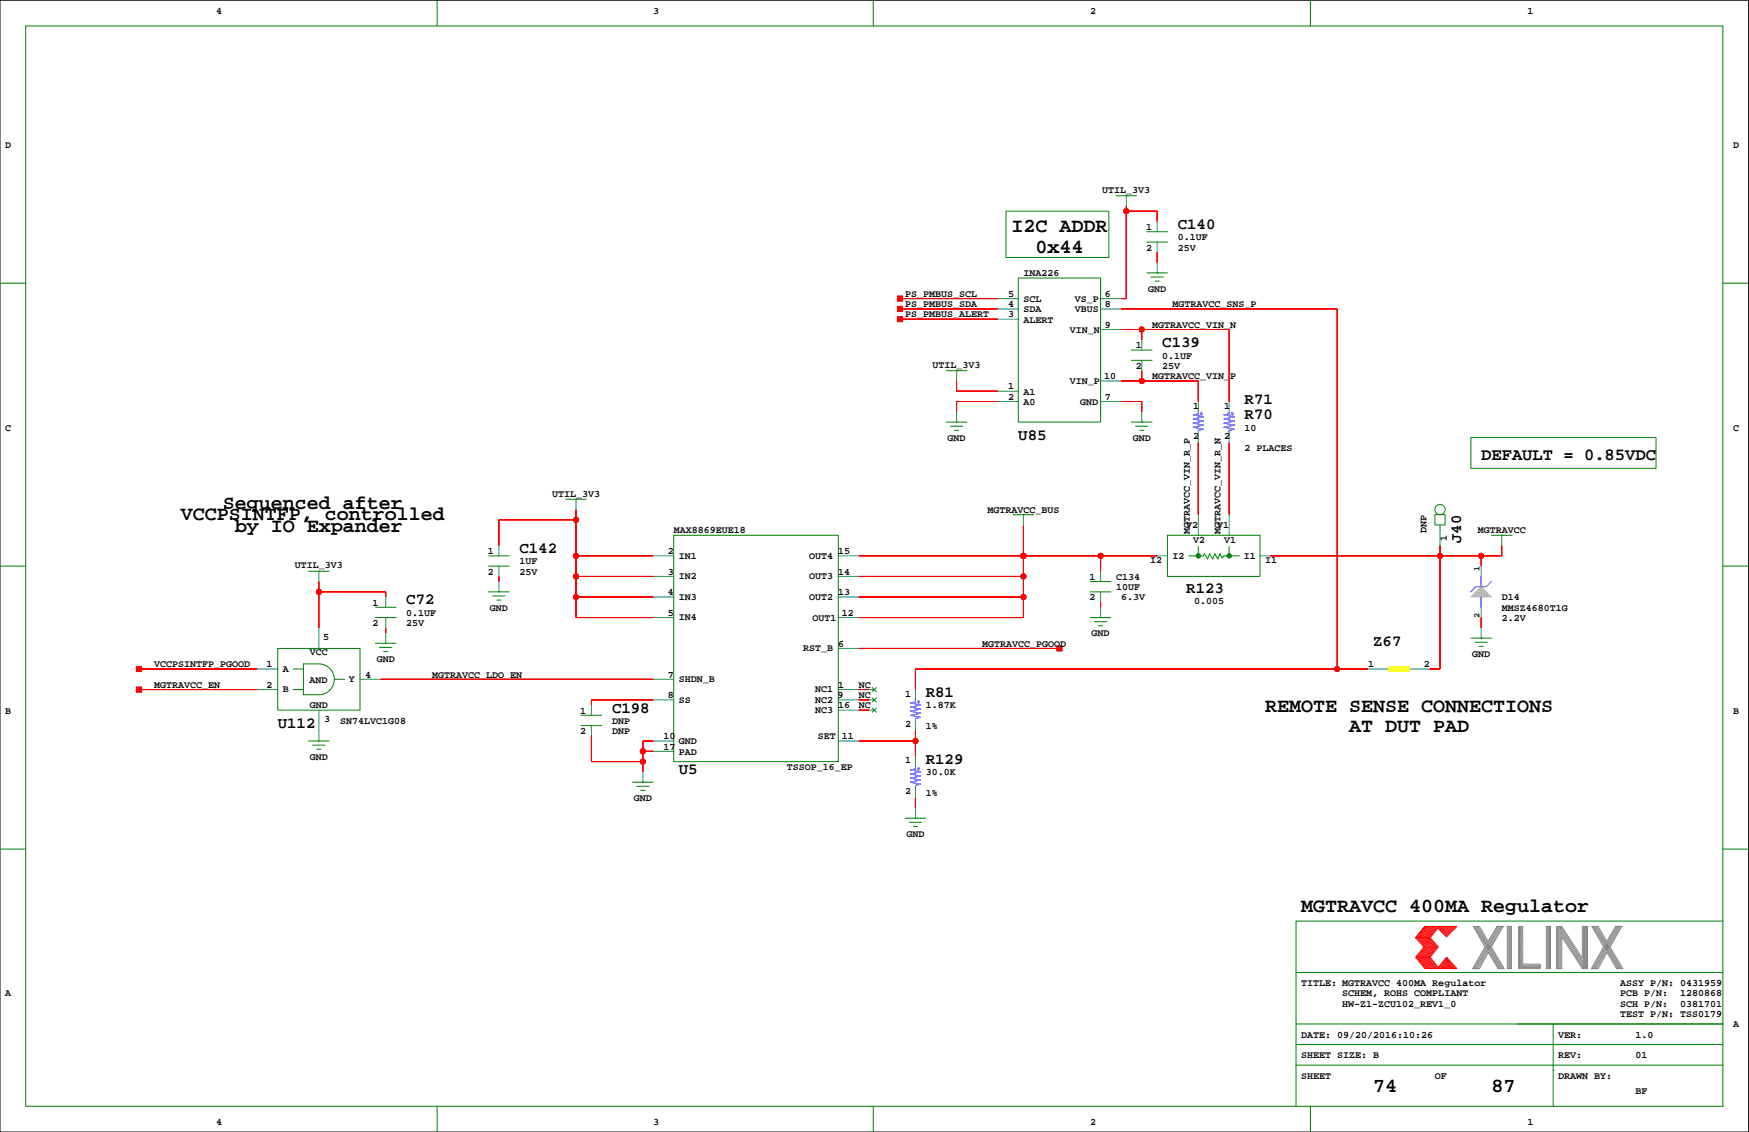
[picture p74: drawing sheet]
<svg xmlns="http://www.w3.org/2000/svg" width="432mm" height="279mm" viewBox="0 0 432 279" stroke-linecap="round" stroke-linejoin="round" font-family="sans-serif">
<defs><g id="words">
<g font-size="4.9">
<text x="249.7" y="57.3">I2C ADDR</text>
<text x="255.6" y="62.4">0x44</text>
<text x="55" y="125.5">Sequenced after</text>
<text x="44.6" y="128.4">VCCPSINTFP, controlled</text>
<text x="58" y="131.2">by IO Expander</text>
<text x="312.3" y="175.7">REMOTE SENSE CONNECTIONS</text>
<text x="333.1" y="180.8">AT DUT PAD</text>
<text x="321.2" y="225.2">MGTRAVCC 400MA Regulator</text>
<text x="339" y="269.6">74</text>
<text x="368.2" y="269.6">87</text>
</g>
<text font-size="4.2" x="365.7" y="113.6">DEFAULT = 0.85VDC</text>
<g font-size="3.9">
<text x="290.8" y="56.5">C140</text>
<text x="287" y="85.7">C139</text>
<text x="307.3" y="99.7">R71</text>
<text x="307.3" y="103.5">R70</text>
<text x="251.4" y="108.6">U85</text>
<text x="128.2" y="136.5">C142</text>
<text x="360.7" y="134" transform="rotate(-90 360.7 134)">J40</text>
<text x="100.3" y="149.2">C72</text>
<text x="292.9" y="146.3">R123</text>
<text x="339" y="159.4">Z67</text>
<text x="228.5" y="172.1">R81</text>
<text x="68.6" y="179.7">U112</text>
<text x="151.1" y="175.9">C198</text>
<text x="167.6" y="191.1">U5</text>
<text x="228.5" y="188.6">R129</text>
</g>
<g font-size="2.5">
<text x="53.3" y="3.4">4</text>
<text x="161.3" y="3.4">3</text>
<text x="269.2" y="3.4">2</text>
<text x="377.1" y="3.4">1</text>
<text x="1.3" y="36.4">D</text>
<text x="427.9" y="36.4">D</text>
<text x="272.1" y="47.6">UTIL_3V3</text>
<text x="282.9" y="56.8">1</text>
<text x="290.8" y="59.3">0.1UF</text>
<text x="282.9" y="61.8">2</text>
<text x="290.8" y="61.8">25V</text>
<text x="252.7" y="68.2">INA226</text>
<text x="283.5" y="72">GND</text>
<text x="223.5" y="75.8">PS_PMBUS_SDA</text>
<text x="223.5" y="73.3">PS_PMBUS_SCL</text>
<text x="248.9" y="75.8">4</text>
<text x="248.9" y="73.3">5</text>
<text x="252.7" y="74.5">SCL</text>
<text x="252.7" y="77.1">SDA</text>
<text x="265.4" y="74.5">VS_P</text>
<text x="265.4" y="77.1">VBUS</text>
<text x="272.8" y="75.8">8</text>
<text x="272.8" y="73.3">6</text>
<text x="289.5" y="75.8">MGTRAVCC_SNS_P</text>
<text x="223.5" y="78.3">PS_PMBUS_ALERT</text>
<text x="248.9" y="78.3">3</text>
<text x="252.7" y="79.6">ALERT</text>
<text x="264.1" y="82.2">VIN_N</text>
<text x="272.8" y="80.9">9</text>
<text x="284.4" y="80.9">MGTRAVCC_VIN_N</text>
<text x="280.4" y="86">1</text>
<text x="287" y="88.5">0.1UF</text>
<text x="230.2" y="90.8">UTIL_3V3</text>
<text x="264.1" y="94.9">VIN_P</text>
<text x="272.6" y="93.6">10</text>
<text x="280.4" y="91">2</text>
<text x="284.4" y="93.6">MGTRAVCC_VIN_P</text>
<text x="287" y="91">25V</text>
<text x="248.9" y="96.1">1</text>
<text x="248.9" y="98.7">2</text>
<text x="252.7" y="99.9">A0</text>
<text x="252.7" y="97.4">A1</text>
<text x="266.6" y="99.9">GND</text>
<text x="272.8" y="98.7">7</text>
<text x="294.6" y="100.8">1</text>
<text x="302.2" y="100.8">1</text>
<text x="1.3" y="106.3">C</text>
<text x="307.3" y="106.3">10</text>
<text x="427.9" y="106.3">C</text>
<text x="233.9" y="108.8">GND</text>
<text x="279.7" y="108.8">GND</text>
<text x="294.6" y="108.4">2</text>
<text x="302.2" y="108.4">2</text>
<text x="307.3" y="111.4">2 PLACES</text>
<text x="136.3" y="122.8">UTIL_3V3</text>
<text x="166.3" y="131.7">MAX8869EUE18</text>
<text x="243.8" y="126.6">MGTRAVCC_BUS</text>
<text x="292.9" y="130.4">V2</text>
<text x="293.7" y="131.7" transform="rotate(-90 293.7 131.7)">MGTRAVCC_VIN_R_P</text>
<text x="300.5" y="130.4">V1</text>
<text x="301.4" y="131.7" transform="rotate(-90 301.4 131.7)">MGTRAVCC_VIN_R_N</text>
<text x="352.1" y="131.5" transform="rotate(-90 352.1 131.5)">DNP</text>
<text x="364.8" y="131.7">MGTRAVCC</text>
<text x="120.4" y="136.8">1</text>
<text x="164.9" y="136.8">2</text>
<text x="167.6" y="137.9">IN1</text>
<text x="199.8" y="137.9">OUT4</text>
<text x="207" y="136.8">15</text>
<text x="289.5" y="137.9">I2</text>
<text x="294.6" y="134.1">V2</text>
<text x="302.2" y="134.1">V1</text>
<text x="307.1" y="137.9">I1</text>
<text x="357.2" y="133.6" transform="rotate(-90 357.2 133.6)">1</text>
<text x="72.8" y="140.3">UTIL_3V3</text>
<text x="120.4" y="141.8">2</text>
<text x="128.2" y="139.3">1UF</text>
<text x="128.2" y="141.8">25V</text>
<text x="164.9" y="141.8">3</text>
<text x="167.6" y="143">IN2</text>
<text x="199.8" y="143">OUT3</text>
<text x="207" y="141.8">14</text>
<text x="269" y="143.1">1</text>
<text x="275.5" y="143.1">C134</text>
<text x="284" y="138.9">I2</text>
<text x="312.3" y="138.9">I1</text>
<text x="92" y="149.4">1</text>
<text x="164.9" y="146.9">4</text>
<text x="167.6" y="148">IN3</text>
<text x="199.8" y="148">OUT2</text>
<text x="207" y="146.9">13</text>
<text x="269" y="148.2">2</text>
<text x="275.5" y="145.6">10UF</text>
<text x="276.8" y="148.2">6.3V</text>
<text x="294.8" y="149.1">0.005</text>
<text x="370.8" y="148.2">D14</text>
<text x="92" y="154.5">2</text>
<text x="100.3" y="154.5">25V</text>
<text x="100.3" y="152">0.1UF</text>
<text x="120.9" y="150.7">GND</text>
<text x="164.9" y="152">5</text>
<text x="167.6" y="153.1">IN4</text>
<text x="200.6" y="153.3">OUT1</text>
<text x="207.8" y="152">12</text>
<text x="370.8" y="150.7">MMSZ4680T1G</text>
<text x="370.8" y="153.3">2.2V</text>
<text x="76.5" y="161.8">VCC</text>
<text x="79.8" y="158">5</text>
<text x="198.3" y="160.7">RST_B</text>
<text x="207" y="159.6">6</text>
<text x="242.5" y="159.6">MGTRAVCC_PGOOD</text>
<text x="269.5" y="157.1">GND</text>
<text x="38.1" y="164.7">VCCPSINTFP_PGOOD</text>
<text x="65.8" y="164.7">1</text>
<text x="69.8" y="165.8">A</text>
<text x="90.1" y="167.2">4</text>
<text x="93" y="163.4">GND</text>
<text x="106.7" y="167.2">MGTRAVCC_LDO_EN</text>
<text x="164.9" y="167.2">7</text>
<text x="337.7" y="164.7">1</text>
<text x="351.5" y="164.7">2</text>
<text x="363.5" y="162.1">GND</text>
<text x="38.1" y="169.8">MGTRAVCC_EN</text>
<text x="65.8" y="169.8">2</text>
<text x="69.8" y="170.9">B</text>
<text x="76.4" y="168.5">AND</text>
<text x="86.1" y="168.4">Y</text>
<text x="164.9" y="172.3">8</text>
<text x="167.6" y="168.4">SHDN_B</text>
<text x="167.6" y="173.4">SS</text>
<text x="201.2" y="170.9">NC1</text>
<text x="201.2" y="173.6">NC2</text>
<text x="206.8" y="172.3">9</text>
<text x="207" y="169.8">1</text>
<text x="212" y="169.8">NC</text>
<text x="212" y="172.3">NC</text>
<text x="223.5" y="171.9">1</text>
<text x="1.3" y="176.1">B</text>
<text x="76.5" y="174.8">GND</text>
<text x="80" y="178.3">3</text>
<text x="84" y="178.7">SN74LVC1G08</text>
<text x="143.3" y="176.1">1</text>
<text x="151.1" y="178.7">DNP</text>
<text x="201.2" y="176">NC3</text>
<text x="207" y="174.8">16</text>
<text x="212" y="174.8">NC</text>
<text x="223.5" y="179.6">2</text>
<text x="228.5" y="179.9">1%</text>
<text x="228.5" y="174.8">1.87K</text>
<text x="427.9" y="176.1">B</text>
<text x="143.3" y="181.2">2</text>
<text x="151.1" y="181.2">DNP</text>
<text x="163.8" y="182.5">10</text>
<text x="163.8" y="185">17</text>
<text x="167.6" y="183.7">GND</text>
<text x="201.9" y="182.5">SET</text>
<text x="207.8" y="182.5">11</text>
<text x="76.5" y="187.5">GND</text>
<text x="167.6" y="186.3">PAD</text>
<text x="194.3" y="190.1">TSSOP_16_EP</text>
<text x="223.5" y="188.4">1</text>
<text x="228.5" y="191.4">30.0K</text>
<text x="156.5" y="197.7">GND</text>
<text x="223.5" y="196.1">2</text>
<text x="228.5" y="196.4">1%</text>
<text x="223.8" y="206.6">GND</text>
<text x="1.3" y="245.9">A</text>
<text x="321.2" y="243.4">TITLE: MGTRAVCC 400MA Regulator</text>
<text x="331.4" y="245.9">SCHEM, ROHS COMPLIANT</text>
<text x="400" y="243.4">ASSY P/N: 0431959</text>
<text x="400" y="245.9">PCB P/N:</text>
<text x="414.8" y="245.9">1280868</text>
<text x="331.4" y="248.5">HW-Z1-ZCU102_REV1_0</text>
<text x="400" y="251">TEST P/N: TSS0179</text>
<text x="400" y="248.5">SCH P/N:</text>
<text x="414.8" y="248.5">0381701</text>
<text x="321.2" y="256.1">DATE: 09/20/2016:10:26</text>
<text x="384.7" y="256.1">VER:</text>
<text x="403.8" y="256.1">1.0</text>
<text x="427.9" y="253.6">A</text>
<text x="321.2" y="261.2">SHEET SIZE: B</text>
<text x="384.7" y="261.2">REV:</text>
<text x="403.8" y="261.2">01</text>
<text x="321.2" y="266.3">SHEET</text>
<text x="354.2" y="266.3">OF</text>
<text x="384.7" y="266.3">DRAWN BY:</text>
<text x="403.8" y="270.1">BF</text>
<text x="53.3" y="277.7">4</text>
<text x="161.3" y="277.7">3</text>
<text x="269.2" y="277.7">2</text>
<text x="377.1" y="277.7">1</text>
</g>
<g font-size="2.1">
<text x="365.2" y="141" transform="rotate(-90 365.2 141)">1</text>
<text x="365.2" y="152.4" transform="rotate(-90 365.2 152.4)">2</text>
</g>
</g></defs>
<path d="M0 .1h431.7v279.3h-431.7z" fill="none" stroke="#000" stroke-width=".25"/>
<g fill="none" stroke="#008000" stroke-width=".25">
<path d="M6.3 6.4h419.1v266.7h-419.1zM107.9 .1v6.3M215.6 .1v6.3M323.5 .1v6.3M248.4 52.1h25.3v11.4h-25.3zM275.5 48.3h5.1M278.1 48.3h.1M283.1 59.7h5.1M283.1 57.2h5.1M0 69.9h6.3M251.4 68.6h20.3v35.6h-20.3zM283.1 67.4h5.1"/>
<path d="M284.2 68.4h3M285.2 69.4h1M285.7 67.4h.1M425.4 69.9h6.3M233.6 91.5h5.1M236.2 91.5h.1M279.3 88.9h5.1M279.3 86.4h5.1M233.6 104.2h5.1M234.6 105.2h3.1M235.7 106.2h1M236.2 104.2h.1"/>
<path d="M279.3 104.2h5.1M280.4 105.2h3M281.4 106.2h1M281.9 104.2h.1M0 139.7h6.3M120.6 139.7h5.1M120.6 137.2h5.1M139.7 123.2h5M142.2 123.2h.1M166.3 132.1h40.7v55.9h-40.7zM250.1 127h5.1M252.7 127h.1"/>
<path d="M288.2 132.1h22.9v10.2h-22.9zM293.6 137.2h3.5l.3-.5 .7 1.3 .5-1.3 .8 1.3 .5-1.3 .8 1.3 .5-1.3 .5 1 .5-.5h3.8M295.8 134.9v1.8M303.5 134.9v1.8M354.2 127h2.6v2.6h-2.6zM355.5 129.6v1.2M368.2 132.1h5.1M370.8 132.1h.1M425.4 139.7h6.3M76.2 141h5.1M78.7 141h.1M92.7 152.4h5.1"/>
<path d="M92.7 149.9h5.1M92.7 158.8h5.1M93.7 159.8h3.1M95.2 158.8h.1M120.6 146.1h5.1M121.6 147.1h3.1M122.7 148.1h1M123.2 146.1h.1M269.2 146.1h5.1M269.2 143.5h5.1M269.2 152.4h5.1M270.2 153.4h3"/>
<path d="M271.2 154.5h1M271.7 152.4h.1M363.1 157.5h5.1M364.2 158.5h3M365.2 159.5h1M365.7 157.5h.1M68.6 160h20.3v15.3h-20.3zM72.4 170.2h2.5M72.4 165.1h2.5M74.9 163.9h3.8a3.8 3.8 0 0 1 3.8 3.8 3.8 3.8 0 0 1-3.8 3.8h-3.8zM82.5 167.7h2.6M94.7 160.8h1"/>
<path d="M143.5 179.1h5.1M143.5 176.6h5.1M215.3 169.7l1.1 1M215.3 174.8l1.1 1M215.3 172.2l1.1 1.1M216.4 169.7l-1.1 1M216.4 174.8l-1.1 1M216.4 172.2l-1.1 1.1M76.2 182.9h5.1M77.2 183.9h3M78.2 184.9h1M78.7 182.9h.1"/>
<path d="M156.2 193.1h5.1M157.2 194.1h3M158.2 195.1h1M158.7 193.1h.1M0 209.6h6.3M223.5 201.9h5M224.5 203h3M225.5 204h1M226 201.9h.1M425.4 209.6h6.3M425.4 227.3h-105.4v35.6M320 257.8h105.4"/>
<path d="M320 252.7h105.4M320 240h105.4M383.5 252.7v20.4M107.9 273.1v6.3M215.6 273.1v6.3M320 262.9v10.2M320 262.9h105.4M323.5 273.1v6.3M383.5 264.2h.1"/>
<circle cx="295.8" cy="137.2" r=".51"/>
<circle cx="303.5" cy="137.2" r=".51"/>
<circle cx="355.5" cy="125.8" r="1.27"/>
</g>
<g fill="none" stroke="#f00" stroke-width=".25">
<path d="M278.1 52.1h7.6v2.6M278.1 50.9v22.8h-1.3M222.2 73.7h24.1M222.2 78.8h24.1M222.2 76.2h24.1M276.8 76.2h53.3v88.9M285.7 62.3v2.5M236.2 94v2.6h10.1M246.3 99.1h-10.1v2.5M276.8 81.3h26.7v17.8M276.8 94h19v5.1M276.8 99.1h5.1v2.5"/>
<path d="M281.9 81.3v2.6M281.9 91.5v2.5M295.8 109.3v17.7M303.5 109.3v17.7M142.2 128.3h-19v6.4M142.2 137.2h19.1M142.2 125.8v26.6h19.1M212 137.2h73.7M252.7 137.2h.1M252.7 129.6v22.8h-40.7M271.7 137.2v3.8M355.5 134.7v30.4h-2.5"/>
<path d="M365.7 137.2v2.5M370.8 134.7v2.5h-57.2M78.7 143.5v11.5M78.7 146.1h16.5v1.2M95.2 155v1.2M123.2 142.3v1.2M142.2 142.3h19.1M142.2 147.3h19.1M212 142.3h40.7M212 147.3h40.7M271.7 148.6v1.3M365.7 152.4v2.6"/>
<path d="M34.3 165.1h29.2M34.3 170.2h29.2M94 167.7h67.3M161.3 172.7h-15.3v1.3M212 170.2h2.6M212 175.3h2.6M212 172.7h2.6M212 160h49.6M337.7 165.1h-111.7v5.1M78.7 180.4h.1M146 181.6v6.4h12.7M158.7 185.4h2.6"/>
<path d="M161.3 182.9h-2.6v7.6M212 182.9h14M226 180.4v6.3M226 196.9v2.5M349.5 236.3h3.6M349.9 231.5l1.9 2.2-2 2.6 2.2 2.8M350.1 236.3l2.2 2.8M350.2 231.5l1.9 2.3-2 2.5M350.4 236.3l2.2 2.8M350.5 231.5l1.9 2.3-2 2.5M350.6 236.3l2.3 2.7M350.8 231.5l1.9 2.3-2 2.5"/>
<path d="M351 236.3l2.2 2.8M351.1 231.5l1.9 2.3-2 2.5M351.3 236.3l2.2 2.8M351.4 231.5l1.9 2.3-2 2.5M351.6 236.3l2.2 2.8M351.7 231.5l1.9 2.2M351.8 228.7l-2.3 2.8 2.3-2.8h7.9l-2.6 2.5-2.1-2.1-1.9 2.4 2 2.2-2 2.6 2 2.5 2-2.5 2.6 2.8h-7.9l-2.3-2.8M351.9 236.3l2.2 2.8M352 231.5l1.9 2.2M352.1 228.7l-2.2 2.7M352.2 236.3l2.2 2.8M352.3 231.5l1.9 2.3-2 2.5"/>
<path d="M352.4 228.7l-2.2 2.7M352.5 236.3l2.2 2.8M352.6 231.5l1.9 2.2M352.7 228.7l-2.2 2.7M352.8 236.3l2.2 2.8M352.8 231.5l2 2.2M353 228.7l-2.2 2.7M353.1 231.5h-3.6l2.1 2.2-2.1 2.6M353.2 228.7l-2.1 2.7M353.6 233.8l-2 2.5M353.6 228.7l-2.2 2.7M353.8 228.7l-2.1 2.7"/>
<path d="M353.9 233.8l-1.9 2.4M354.1 228.7l-2.1 2.7M354.4 228.7l-2.1 2.7M354.5 233.8l-2 2.5M354.7 228.7l-2.1 2.7M354.8 233.8l-2 2.5M355 228.7l-2.1 2.7M355.2 238.8l.2 .3M355.3 238.6l.4 .5M355.4 228.7l-.4 .4M355.4 238.4l.6 .7M355.6 238.3l.7 .8"/>
<path d="M355.7 238.1l.9 1M355.7 228.7l-.5 .5M355.9 237.9l1 1.2M356 237.8l1.2 1.3M356.1 228.7l-.8 .7M356.1 237.6l1.4 1.4M356.3 237.4l1.5 1.7M356.4 237.2l1.6 1.9M356.5 228.7l-1 .9M356.5 237.1l1.8 2M356.7 236.9l1.9 2.2M356.8 236.7l2.1 2.4"/>
<path d="M356.8 228.7l-1.1 1.1M356.9 236.6l2.3 2.5M357.1 236.5l2.3 2.6M357.2 228.7l-1.3 1.2M357.5 228.7l-1.4 1.4M357.8 228.7l-1.6 1.6M358.2 228.7l-1.8 1.7M358.5 228.7l-1.9 1.9M359 228.7l-2.2 2.1M359.3 228.7l-2.3 2.3"/>
<circle cx="278.1" cy="52.1" r=".63"/>
<circle cx="281.9" cy="81.3" r=".63"/>
<circle cx="281.9" cy="94" r=".63"/>
<circle cx="142.2" cy="128.3" r=".63"/>
<circle cx="142.2" cy="137.2" r=".63"/>
<circle cx="252.7" cy="137.2" r=".63"/>
<circle cx="271.7" cy="137.2" r=".63"/>
<circle cx="355.5" cy="137.2" r=".63"/>
<circle cx="365.7" cy="137.2" r=".63"/>
<circle cx="78.7" cy="146.1" r=".63"/>
<circle cx="142.2" cy="142.3" r=".63"/>
<circle cx="142.2" cy="147.4" r=".63"/>
<circle cx="252.7" cy="142.3" r=".63"/>
<circle cx="252.7" cy="147.4" r=".63"/>
<circle cx="330.1" cy="165.1" r=".63"/>
<circle cx="158.7" cy="188" r=".63"/>
<circle cx="158.7" cy="185.4" r=".63"/>
<circle cx="226" cy="182.9" r=".63"/>
</g>
<g fill="none" stroke="#848684" stroke-width=".25">
<path d="M364 228.7l6.1 10.4M364.3 228.7l6.1 10.4M364.6 228.7l6.1 10.4M364.9 228.7l6.1 10.4M367.4 232.3l-2.1-3.6h-1.6l2.9 5-3 5.4h1.7l2.1-4 2.4 4h1.6l-3.2-5.4M369.6 228.7l-2.2 3.6M369.8 228.7l-5.9 10.4M370.2 228.7l-6 10.4M370.5 228.7l-6 10.4M370.8 228.7l-6 10.4M371.1 228.7h-1.5h1.5l-2.9 5M372.1 228.7h1v10.4h-1z"/>
<path d="M372.4 228.7v10.4M372.6 228.7v10.4M372.9 228.7v10.4M374.9 228.7h1v9.3h4.3v1.1h-5.3zM375.1 228.7v10.4M375.4 228.7v10.4M375.7 228.7v10.4M375.7 238.2h4.5M375.7 238.5h4.5M375.7 238.8h4.5M381.8 228.7h1v10.4h-1zM382 228.7v10.4"/>
<path d="M382.3 228.7v10.4M382.5 228.7v10.4M384.3 228.7h1.3l5.1 7.8v-7.8h1.2v10.4h-1.2l-5.1-7.9v7.9h-1.3zM384.5 228.7v10.4M384.8 228.7v10.4M385.1 228.7v10.4M385.3 228.7v10.4M385.3 230.3l5.6 8.7M385.3 229.8l5.6 8.7M385.3 229.2l5.6 8.7M385.3 228.8l5.6 8.7M390.9 228.7v10.4"/>
<path d="M391.2 228.7v10.4M391.5 228.7v10.4M391.7 228.6v10.4M393.3 228.7l6.1 10.4M393.6 228.7l6.1 10.4M393.9 228.7l6.1 10.4M394.2 228.7l6.1 10.4M396.7 232.3l-2.1-3.6h-1.6l2.9 5-3 5.4M397.5 233.7l3.2 5.4h-1.6l-2.4-4-2.2 4h-1.6M398.9 228.7l-2.2 3.6M399.1 228.7l-6 10.4M399.4 228.7l-5.9 10.4"/>
<path d="M399.7 228.7l-5.9 10.4M400.1 228.7l-6 10.4M400.4 228.7h-1.5h1.5l-2.9 5"/>
</g>
<g fill="none" stroke="#008080" stroke-width=".25">
<path d="M278.1 48.3v2.6M285.7 54.7v2.5M285.7 59.7v2.6M246.3 73.7h5.1M246.3 76.2h5.1M246.3 78.8h5.1M271.7 73.7h5.1M271.7 76.2h5.1M285.7 64.8v2.6M236.2 91.5v2.5M246.3 99.1h5.1M246.3 96.6h5.1"/>
<path d="M271.7 99.1h5.1M271.7 81.3h5.1M271.7 94h5.1M281.9 83.9v2.5M281.9 88.9v2.6M295.8 99.1v2.5M303.5 99.1v2.5M236.2 101.6v2.6M281.9 101.6v2.6M295.8 106.7v2.6M303.5 106.7v2.6M123.2 134.7v2.5"/>
<path d="M123.2 139.7v2.6M142.2 123.2v2.6M161.3 137.2h5M207 137.2h5M252.7 127v2.6M285.7 137.2h2.5M295.8 127v5.1M303.5 127v5.1M311.1 137.2h2.5M355.5 130.8v3.9M365.7 139.7v2.6M370.8 132.1v2.6"/>
<path d="M78.7 141v2.5M78.7 155v5M95.2 147.3v2.6M95.2 152.4v2.6M95.2 156.2v2.6M123.2 143.5v2.6M161.3 142.3h5M161.3 147.3h5M161.3 152.4h5M207 142.3h5M207 147.3h5M207 152.4h5"/>
<path d="M271.7 141v2.5M271.7 146.1v2.5M271.7 149.9v2.5M365.7 149.9v2.5M365.7 155v2.5M63.5 165.1h5.1M63.5 170.2h5.1M78.7 175.3v7.6M88.9 167.7h5.1M146 174v2.6M146 179.1v2.5M161.3 167.7h5"/>
<path d="M161.3 172.7h5M207 170.2h5M207 160h5M207 172.7h5M207 175.3h5M214.6 170.2h1.3M214.6 172.7h1.3M214.6 175.3h1.3M226 170.2v2.5M226 177.8v2.6M337.7 165.1h5.1M347.9 165.1h5.1"/>
<path d="M158.7 190.5v2.6M161.3 182.9h5M161.3 185.4h5M207 182.9h5M226 186.7v2.6M226 194.3v2.6M226 199.4v2.5"/>
</g>
<path d="M363.1 147.3l2.6-2.5 2.5 2.5z" fill-rule="evenodd" fill="#c0c0c0" stroke="#c0c0c0" stroke-width=".25"/>
<g fill="none" stroke="#00f" stroke-width=".25">
<path d="M295.8 101.6v.5l-1.2 .3 2.5 .5-2.5 .5 2.5 .5-2.5 .5 2.5 .5-2.5 .5 2.5 .6-1.3 .2v.5M303.5 101.6v.5l-1.3 .3 2.5 .5-2.5 .5 2.5 .5-2.5 .5 2.5 .5-2.5 .5 2.5 .6-1.2 .2v.5M365.7 142.3v2.5M365.7 147.3v2.6M368.2 143.5l-1.3 1.3h-2.5l-1.3 1.3M226 172.7v.6l-1.3 .2 2.6 .5-2.6 .5 2.6 .5-2.6 .5 2.6 .5-2.6 .6 2.6 .5-1.3 .2v.5M226 189.3v.5l-1.3 .2 2.6 .5-2.6 .5 2.6 .5-2.6 .5 2.6 .6-2.6 .5 2.6 .5-1.3 .2v.5"/>
<circle cx="296.6" cy="102.1" r=".25"/>
<circle cx="304.2" cy="102.1" r=".25"/>
<circle cx="226.8" cy="173.3" r=".25"/>
<circle cx="226.8" cy="189.8" r=".25"/>
</g>
<g fill="#008000" stroke="#008000" stroke-width=".25">
<circle cx="303.5" cy="137.2" r=".51"/>
<circle cx="295.8" cy="137.2" r=".51"/>
</g>
<path d="M342.8 164.6h5.1v1h-5.1z" fill-rule="evenodd" fill="#ff0" stroke="#ff0" stroke-width=".25"/>
<path d="M363.1 108h45.7v7.6h-45.7z" fill="none" stroke="#009300" stroke-width=".25"/>
<g fill="#f00" stroke="#f00" stroke-width=".25">
<path d="M365.7 152.4v2.6z" fill-rule="evenodd"/>
<path d="M303.5 109.3v17.7z" fill-rule="evenodd"/>
<path d="M295.8 109.3v17.7z" fill-rule="evenodd"/>
<path d="M281.9 81.3v2.6z" fill-rule="evenodd"/>
<path d="M276.8 81.3h5.1z" fill-rule="evenodd"/>
<path d="M281.9 81.3h21.6z" fill-rule="evenodd"/>
<path d="M303.5 81.3v17.8z" fill-rule="evenodd"/>
<path d="M281.9 91.5v2.5z" fill-rule="evenodd"/>
<path d="M276.8 94h5.1z" fill-rule="evenodd"/>
<path d="M281.9 94h13.9z" fill-rule="evenodd"/>
<path d="M295.8 94v5.1z" fill-rule="evenodd"/>
<path d="M276.8 99.1h5.1z" fill-rule="evenodd"/>
<path d="M281.9 99.1v2.5z" fill-rule="evenodd"/>
<path d="M285.7 52.1v2.6z" fill-rule="evenodd"/>
<path d="M278.1 52.1h7.6z" fill-rule="evenodd"/>
<path d="M278.1 50.9v1.2z" fill-rule="evenodd"/>
<path d="M278.1 52.1v21.6z" fill-rule="evenodd"/>
<path d="M276.8 73.7h1.3z" fill-rule="evenodd"/>
<path d="M285.7 62.3v2.5z" fill-rule="evenodd"/>
<path d="M222.2 78.8h24.1z" fill-rule="evenodd"/>
<path d="M221.6 78.2h1.2v1.2h-1.2z" fill-rule="evenodd"/>
<path d="M236.2 99.1v2.5z" fill-rule="evenodd"/>
<path d="M236.2 99.1h10.1z" fill-rule="evenodd"/>
<path d="M236.2 94v2.6z" fill-rule="evenodd"/>
<path d="M236.2 96.6h10.1z" fill-rule="evenodd"/>
<path d="M222.2 76.2h24.1z" fill-rule="evenodd"/>
<path d="M221.6 75.6h1.2v1.3h-1.2z" fill-rule="evenodd"/>
<path d="M222.2 73.7h24.1z" fill-rule="evenodd"/>
<path d="M221.6 73.1h1.2v1.2h-1.2z" fill-rule="evenodd"/>
<path d="M276.8 76.2h53.3z" fill-rule="evenodd"/>
<path d="M330.1 76.2v88.9z" fill-rule="evenodd"/>
<path d="M226 165.1h104.1z" fill-rule="evenodd"/>
<path d="M330.1 165.1h7.6z" fill-rule="evenodd"/>
<path d="M226 165.1v5.1z" fill-rule="evenodd"/>
<path d="M212 170.2h2.6z" fill-rule="evenodd"/>
<path d="M212 175.3h2.6z" fill-rule="evenodd"/>
<path d="M212 172.7h2.6z" fill-rule="evenodd"/>
<path d="M212 160h49.6z" fill-rule="evenodd"/>
<path d="M260.9 159.4h1.3v1.3h-1.3z" fill-rule="evenodd"/>
<path d="M146 172.7v1.3z" fill-rule="evenodd"/>
<path d="M146 172.7h15.3z" fill-rule="evenodd"/>
<path d="M158.7 188v2.5z" fill-rule="evenodd"/>
<path d="M158.7 182.9h2.6z" fill-rule="evenodd"/>
<path d="M158.7 182.9v2.5z" fill-rule="evenodd"/>
<path d="M158.7 185.4h2.6z" fill-rule="evenodd"/>
<path d="M158.7 185.4v2.6z" fill-rule="evenodd"/>
<path d="M146 188h12.7z" fill-rule="evenodd"/>
<path d="M146 181.6v6.4z" fill-rule="evenodd"/>
<path d="M123.2 142.3v1.2z" fill-rule="evenodd"/>
<path d="M142.2 137.2h19.1z" fill-rule="evenodd"/>
<path d="M142.2 142.3h19.1z" fill-rule="evenodd"/>
<path d="M142.2 147.3h19.1z" fill-rule="evenodd"/>
<path d="M142.2 152.4h19.1z" fill-rule="evenodd"/>
<path d="M142.2 147.3v5.1z" fill-rule="evenodd"/>
<path d="M142.2 142.3v5z" fill-rule="evenodd"/>
<path d="M142.2 137.2v5.1z" fill-rule="evenodd"/>
<path d="M142.2 128.3v8.9z" fill-rule="evenodd"/>
<path d="M142.2 125.8v2.5z" fill-rule="evenodd"/>
<path d="M123.2 128.3h19z" fill-rule="evenodd"/>
<path d="M123.2 128.3v6.4z" fill-rule="evenodd"/>
<path d="M271.7 148.6v1.3z" fill-rule="evenodd"/>
<path d="M271.7 137.2v3.8z" fill-rule="evenodd"/>
<path d="M252.7 129.6v7.6z" fill-rule="evenodd"/>
<path d="M212 152.4h40.7z" fill-rule="evenodd"/>
<path d="M252.7 147.3v5.1z" fill-rule="evenodd"/>
<path d="M212 147.3h40.7z" fill-rule="evenodd"/>
<path d="M252.7 142.3v5z" fill-rule="evenodd"/>
<path d="M212 142.3h40.7z" fill-rule="evenodd"/>
<path d="M252.7 137.2v5.1z" fill-rule="evenodd"/>
<path d="M212 137.2h40.7z" fill-rule="evenodd"/>
<path d="M252.7 137.2h19z" fill-rule="evenodd"/>
<path d="M271.7 137.2h14z" fill-rule="evenodd"/>
<path d="M226 196.9v2.5z" fill-rule="evenodd"/>
<path d="M226 180.4v2.5z" fill-rule="evenodd"/>
<path d="M226 182.9v3.8z" fill-rule="evenodd"/>
<path d="M212 182.9h14z" fill-rule="evenodd"/>
<path d="M353 165.1h2.5z" fill-rule="evenodd"/>
<path d="M355.5 137.2v27.9z" fill-rule="evenodd"/>
<path d="M355.5 134.7v2.5z" fill-rule="evenodd"/>
<path d="M365.7 137.2v2.5z" fill-rule="evenodd"/>
<path d="M370.8 134.7v2.5z" fill-rule="evenodd"/>
<path d="M365.7 137.2h5.1z" fill-rule="evenodd"/>
<path d="M355.5 137.2h10.2z" fill-rule="evenodd"/>
<path d="M313.6 137.2h41.9z" fill-rule="evenodd"/>
<path d="M34.3 170.2h29.2z" fill-rule="evenodd"/>
<path d="M33.6 169.6h1.3v1.2h-1.3z" fill-rule="evenodd"/>
<path d="M34.3 165.1h29.2z" fill-rule="evenodd"/>
<path d="M33.6 164.5h1.3v1.3h-1.3z" fill-rule="evenodd"/>
<path d="M94 167.7h67.3z" fill-rule="evenodd"/>
<path d="M78.7 143.5v2.6z" fill-rule="evenodd"/>
<path d="M95.2 146.1v1.2z" fill-rule="evenodd"/>
<path d="M78.7 146.1h16.5z" fill-rule="evenodd"/>
<path d="M78.7 146.1v8.9z" fill-rule="evenodd"/>
<path d="M95.2 155v1.2z" fill-rule="evenodd"/>
<circle cx="281.9" cy="81.3" r=".63"/>
<circle cx="281.9" cy="94" r=".63"/>
<circle cx="278.1" cy="52.1" r=".63"/>
<circle cx="330.1" cy="165.1" r=".63"/>
<circle cx="158.7" cy="185.4" r=".63"/>
<circle cx="158.7" cy="188" r=".63"/>
<circle cx="142.2" cy="147.4" r=".63"/>
<circle cx="142.2" cy="142.3" r=".63"/>
<circle cx="142.2" cy="137.2" r=".63"/>
<circle cx="142.2" cy="128.3" r=".63"/>
<circle cx="252.7" cy="147.4" r=".63"/>
<circle cx="252.7" cy="142.3" r=".63"/>
<circle cx="252.7" cy="137.2" r=".63"/>
<circle cx="271.7" cy="137.2" r=".63"/>
<circle cx="226" cy="182.9" r=".63"/>
<circle cx="365.7" cy="137.2" r=".63"/>
<circle cx="355.5" cy="137.2" r=".63"/>
<circle cx="78.7" cy="146.1" r=".63"/>
</g>
<use href="#words"/>
</svg>
